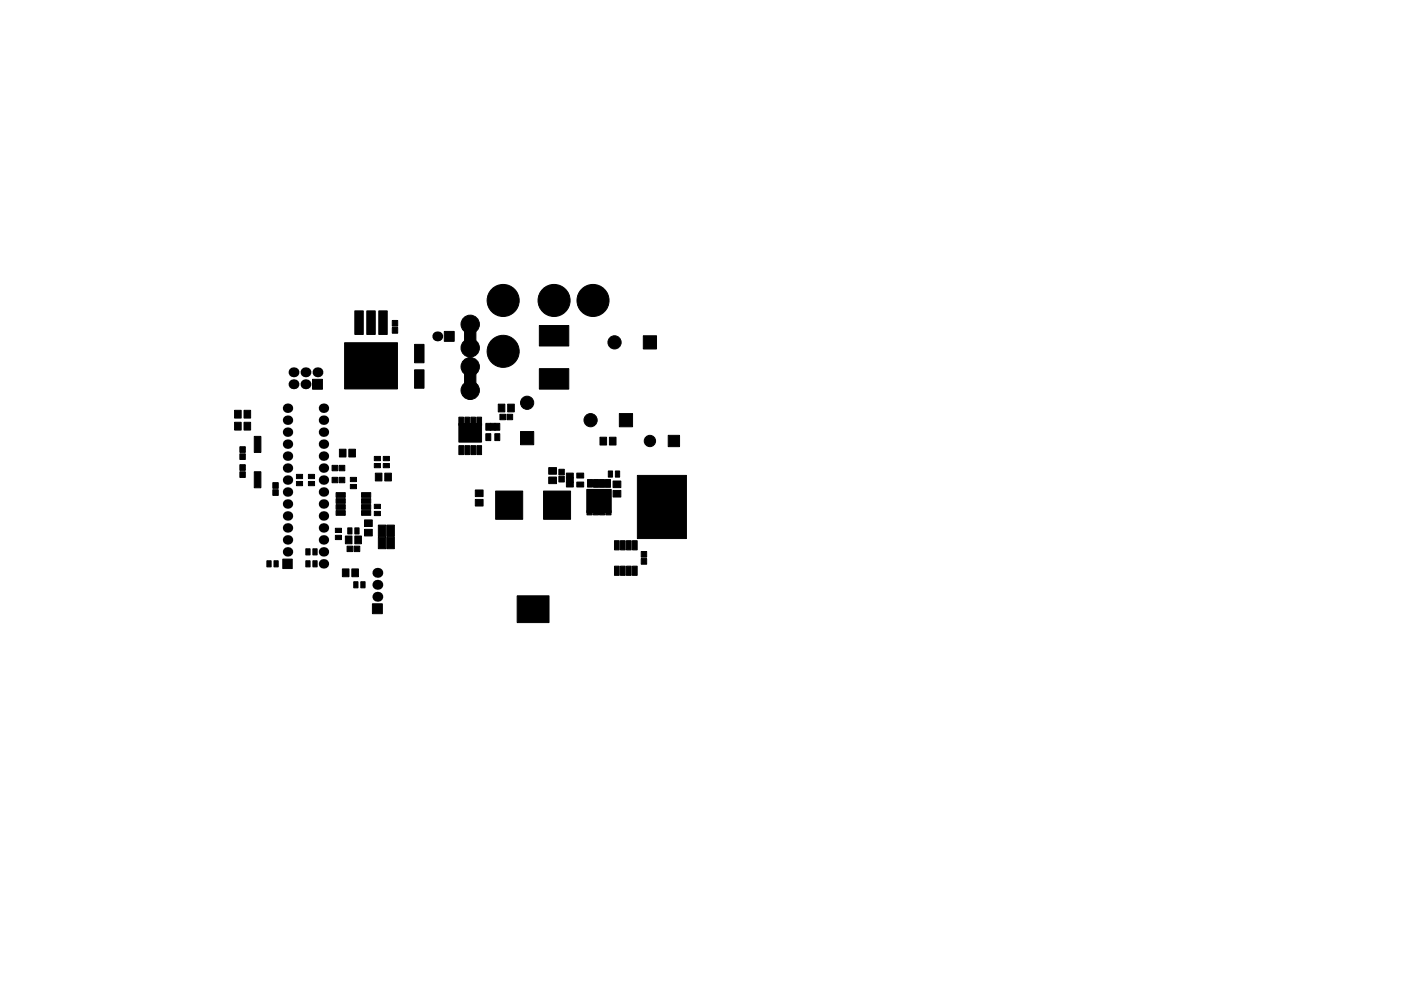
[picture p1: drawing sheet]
<svg xmlns="http://www.w3.org/2000/svg" width="297mm" height="210mm" viewBox="0 0 297 210" stroke-linecap="round" stroke-linejoin="round" font-family="sans-serif">
<g fill="#000" stroke="#000" stroke-width=".21">
<path d="M73.1 72.7h11.2v9.8h-11.2zM75.2 66h1.8v5h-1.8zM77.8 66h1.8v5h-1.8zM80.3 66h1.8v5h-1.8zM83.2 68h1.1v1.2h-1.1zM83.2 69.5h1.1v1.2h-1.1zM87.9 73.1h2v3.9h-2zM94.2 70.3h2.1v2.1h-2.1zM98.5 68.6h2.4v5.4h-2.4zM114.4 69.1h6.2v4.3h-6.2zM114.4 78.2h6.2v4.4h-6.2zM136.4 71.2h2.8v2.8h-2.8z"/>
<path d="M49.7 89.6h1.4v1.6h-1.4zM49.7 87.1h1.4v1.6h-1.4zM50.9 98.6h1.1v1.2h-1.1zM51.7 89.6h1.4v1.6h-1.4zM51.7 87.1h1.4v1.6h-1.4zM50.9 96.3h1.1v1.2h-1.1zM50.9 94.8h1.1v1.2h-1.1zM53.9 92.6h1.4v3.4h-1.4zM66.3 80.5h2.1v2.1h-2.1zM70.4 98.7h1.2v1.2h-1.2zM71.9 98.7h1.2v1.2h-1.2zM72 95.3h1.4v1.7h-1.4z"/>
<path d="M74 95.3h1.4v1.7h-1.4zM79.4 96.8h1.3v.9h-1.3zM79.4 98.3h1.3v.9h-1.3zM81.3 98.3h1.3v.9h-1.3zM81.3 96.8h1.3v.9h-1.3zM87.9 78.5h2v3.9h-2zM97.3 94.5h1v1.9h-1zM97.3 88.5h1v1.8h-1zM98.6 94.5h1v1.9h-1zM98.6 88.5h1v1.8h-1zM99.8 94.5h1v1.9h-1zM99.8 88.5h1v1.8h-1z"/>
<path d="M98.5 77.6h2.4v5.4h-2.4zM101.1 94.5h1v1.9h-1zM101.1 88.5h1v1.8h-1zM97.3 89.9h4.8v3.9h-4.8zM103 89.8h1.1v1.5h-1.1zM103 92h1.1v1.5h-1.1zM104 89.8h1v1.5h-1zM104.9 89.8h1.1v1.5h-1.1zM104.9 92h1.1v1.5h-1.1zM105.6 85.7h1.4v1.7h-1.4zM106 87.9h1.2v1.1h-1.2zM107.5 87.9h1.2v1.1h-1.2z"/>
<path d="M107.6 85.7h1.4v1.7h-1.4zM110.4 91.6h2.8v2.8h-2.8zM127.2 92.8h1.4v1.6h-1.4zM129 99.9h.9v1.3h-.9zM129.2 92.8h1.4v1.6h-1.4zM130.5 99.9h.9v1.3h-.9zM131.3 87.7h2.8v2.8h-2.8zM141.7 92.4h2.4v2.4h-2.4zM50.9 100.1h1.1v1.2h-1.1zM53.9 100.1h1.4v3.4h-1.4zM57.8 103.9h1.2v1.2h-1.2zM57.8 102.4h1.2v1.2h-1.2z"/>
<path d="M62.9 102.1h1.2v.9h-1.2zM62.9 100.6h1.2v.9h-1.2zM64.8 116.4h.9v1.3h-.9zM66.3 116.4h.9v1.3h-.9zM65.4 102.1h1.3v.9h-1.3zM65.4 100.6h1.3v.9h-1.3zM70.4 101.3h1.2v1.1h-1.2zM71.1 113.6h1.3v.9h-1.3zM71.1 112.1h1.3v.9h-1.3zM71.9 101.3h1.2v1.1h-1.2zM71.3 104.5h1.9v1h-1.9zM71.3 105.8h1.9v1h-1.9z"/>
<path d="M71.3 107.1h1.9v1h-1.9zM71.3 108.3h1.9v1h-1.9zM73.2 113.7h1.4v1.7h-1.4zM73.6 115.9h1.2v1.1h-1.2zM73.7 112h.9v1.3h-.9zM74.3 101.3h1.3v.9h-1.3zM74.3 102.8h1.3v.9h-1.3zM75.1 115.9h1.2v1.1h-1.2zM75.2 113.7h1.4v1.7h-1.4zM75.2 112h.9v1.3h-.9zM77.3 110.3h1.6v1.4h-1.6zM77.3 112.3h1.6v1.4h-1.6z"/>
<path d="M76.7 108.3h1.9v1h-1.9zM76.7 107.1h1.9v1h-1.9zM76.7 105.8h1.9v1h-1.9zM76.7 104.5h1.9v1h-1.9zM79.4 107h1.3v.9h-1.3zM79.4 108.5h1.3v.9h-1.3zM79.6 100.4h1.4v1.6h-1.4zM80.2 111.4h1.6v2.4h-1.6zM80.2 114h1.6v2.4h-1.6zM81.6 100.4h1.4v1.6h-1.4zM82 111.4h1.6v2.4h-1.6zM82 114h1.6v2.4h-1.6z"/>
<path d="M100.8 104h1.6v1.4h-1.6zM100.8 106h1.6v1.4h-1.6zM105.1 104.2h5.7v6h-5.7zM116.3 101.2h1.7v1.4h-1.7zM116.3 99.2h1.7v1.4h-1.7zM118.5 101.1h1.1v1.2h-1.1zM118.5 99.6h1.1v1.2h-1.1zM120.1 100.4h1.4v1h-1.4zM120.1 101.3h1.4v1.1h-1.4zM120.1 102.3h1.4v1h-1.4zM115.2 104.2h5.8v6h-5.8zM122.3 102.3h1.5v1h-1.5z"/>
<path d="M122.3 100.4h1.5v1h-1.5zM124.5 108.3h1v.9h-1zM124.6 101.7h1v1.6h-1zM125.8 108.3h1.1v.9h-1.1zM125.8 101.7h1.1v1.6h-1.1zM127.1 101.7h1.1v1.6h-1.1zM127.1 108.3h1.1v.9h-1.1zM128.4 101.7h1v1.6h-1zM125.8 102.3h3.6v1h-3.6zM124.5 103.8h5v4.9h-5zM128.5 108.3h1v.9h-1zM130.3 114.7h1v2h-1z"/>
<path d="M130 104.1h1.6v1.4h-1.6zM130 102.1h1.6v1.4h-1.6zM131.6 114.7h1v2h-1zM132.8 114.7h1v2h-1zM134.1 114.7h1v2h-1zM135.9 117h1.2v1.2h-1.2zM135.9 118.5h1.2v1.2h-1.2zM135.1 100.9h10.4v13.4h-10.4zM56.6 119h.9v1.3h-.9zM58.1 119h.9v1.3h-.9zM60 118.6h2v2h-2zM64.8 119h.9v1.3h-.9z"/>
<path d="M66.3 119h.9v1.3h-.9zM72.6 120.7h1.4v1.7h-1.4zM74.6 120.7h1.4v1.7h-1.4zM75 123.4h.9v1.3h-.9zM76.5 123.4h.9v1.3h-.9zM79 128.1h2.1v2.1h-2.1zM109.7 126.4h6.7v5.7h-6.7zM130.3 120.1h1v2h-1zM131.6 120.1h1v2h-1zM132.8 120.1h1v2h-1zM134.1 120.1h1v2h-1z"/>
<circle cx="99.7" cy="68.8" r="1.95"/>
<circle cx="99.7" cy="73.8" r="1.95"/>
<circle cx="99.7" cy="77.8" r="1.95"/>
<circle cx="106.7" cy="63.7" r="3.4"/>
<circle cx="106.7" cy="74.5" r="3.4"/>
<circle cx="117.5" cy="63.7" r="3.4"/>
<circle cx="125.7" cy="63.7" r="3.4"/>
<circle cx="130.3" cy="72.6" r="1.4"/>
<circle cx="99.7" cy="82.8" r="1.95"/>
<circle cx="111.8" cy="85.5" r="1.4"/>
<circle cx="125.2" cy="89.1" r="1.4"/>
<circle cx="137.8" cy="93.6" r="1.2"/>
<circle cx="140.3" cy="110.7" r="3.2"/>
</g>
<g fill="#000">
<circle cx="62.2" cy="79" r="1.05"/>
<circle cx="64.8" cy="79" r="1.05"/>
<circle cx="67.3" cy="79" r="1.05"/>
<circle cx="92.7" cy="71.4" r="1.05"/>
<circle cx="61" cy="99.3" r="1"/>
<circle cx="61" cy="96.8" r="1"/>
<circle cx="61" cy="91.7" r="1"/>
<circle cx="61" cy="89.1" r="1"/>
<circle cx="61" cy="94.2" r="1"/>
<circle cx="61" cy="86.6" r="1"/>
<circle cx="62.2" cy="81.5" r="1.05"/>
<circle cx="64.8" cy="81.5" r="1.05"/>
<circle cx="68.6" cy="91.7" r="1"/>
<circle cx="68.6" cy="96.8" r="1"/>
<circle cx="68.6" cy="99.3" r="1"/>
<circle cx="68.6" cy="86.6" r="1"/>
<circle cx="68.6" cy="94.2" r="1"/>
<circle cx="68.6" cy="89.1" r="1"/>
<circle cx="61" cy="114.5" r="1"/>
<circle cx="61" cy="117.1" r="1"/>
<circle cx="61" cy="109.5" r="1"/>
<circle cx="61" cy="112" r="1"/>
<circle cx="61" cy="104.4" r="1"/>
<circle cx="61" cy="101.8" r="1"/>
<circle cx="61" cy="106.9" r="1"/>
<circle cx="68.6" cy="119.6" r="1"/>
<circle cx="68.6" cy="114.5" r="1"/>
<circle cx="68.6" cy="117.1" r="1"/>
<circle cx="68.6" cy="101.8" r="1"/>
<circle cx="68.6" cy="104.4" r="1"/>
<circle cx="68.6" cy="106.9" r="1"/>
<circle cx="68.6" cy="112" r="1"/>
<circle cx="68.6" cy="109.5" r="1"/>
<circle cx="80" cy="126.6" r="1.05"/>
<circle cx="80" cy="124.1" r="1.05"/>
<circle cx="80" cy="121.5" r="1.05"/>
</g>
</svg>
